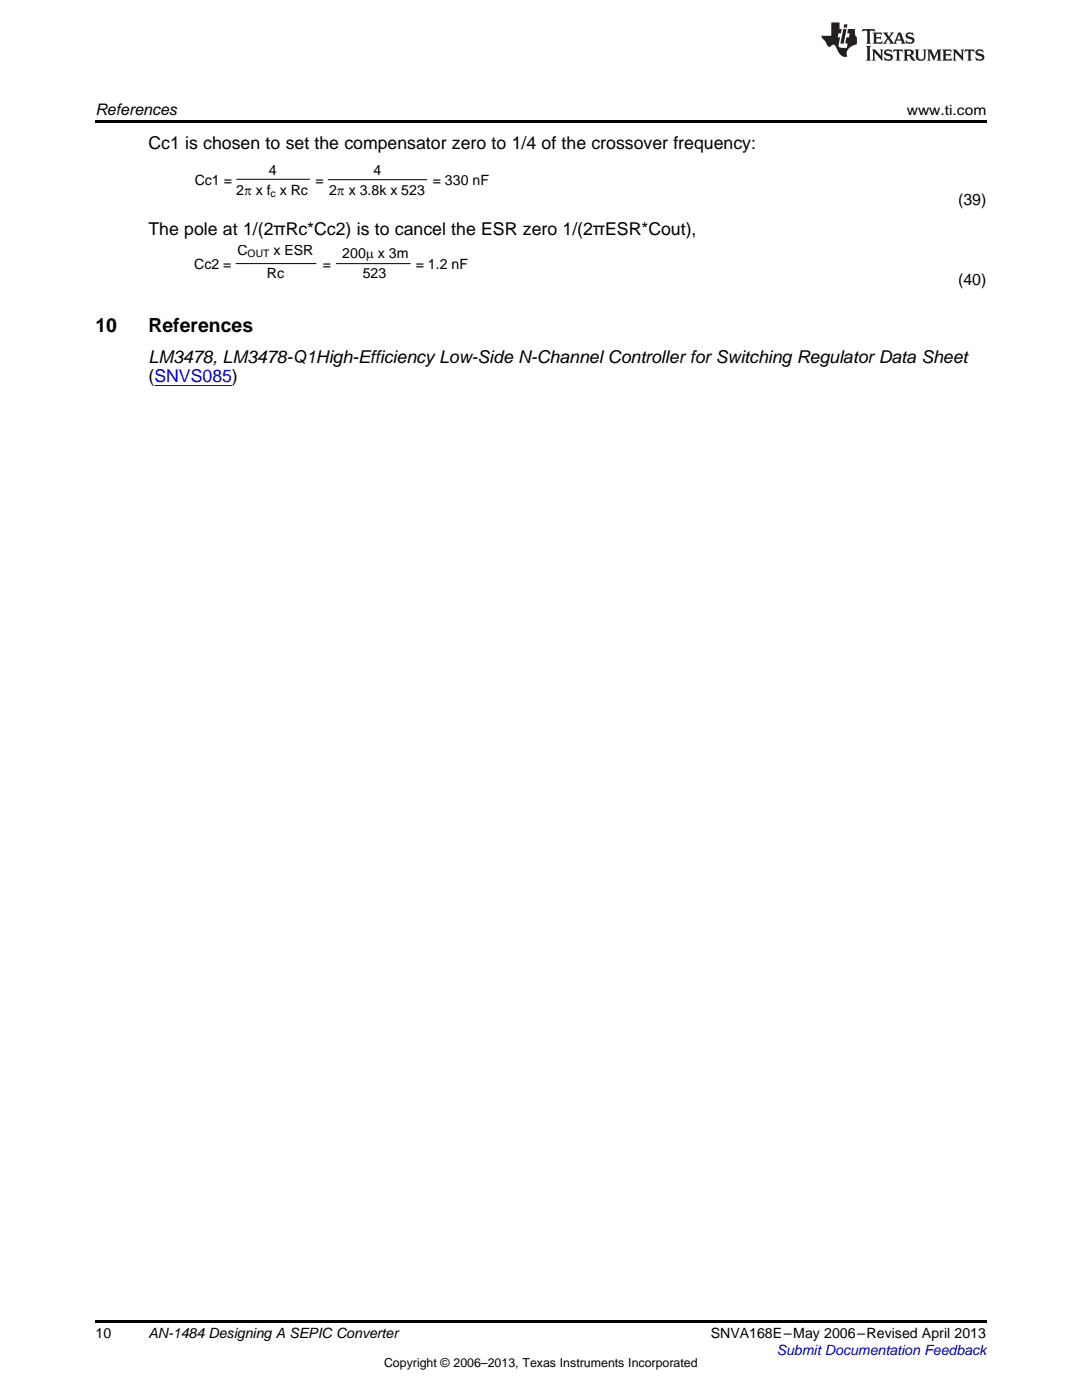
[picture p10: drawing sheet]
<svg xmlns="http://www.w3.org/2000/svg" width="216mm" height="279mm" viewBox="0 0 216 279" stroke-linecap="round" stroke-linejoin="round" font-family="sans-serif">
<defs><g id="words">
<g font-size="3.9">
<text x="19" y="66.3">10</text>
<text x="29.6" y="66.3">References</text>
</g>
<g font-size="3.5">
<text x="29.6" y="29.7">Cc1 is chosen to set the compensator zero to 1/4 of the crossover frequency:</text>
<text x="29.6" y="47">The pole at 1/(2πRc*Cc2) is to cancel the ESR zero 1/(2πESR*Cout),</text>
<text x="29.6" y="72.4">LM3478, LM3478-Q1High-Efficiency Low-Side N-Channel Controller for Switching Regulator Data Sheet</text>
<text x="29.6" y="76.2">(SNVS085)</text>
</g>
<g font-size="3.2">
<text x="19" y="23">References</text>
<text x="191.2" y="41">(39)</text>
<text x="191.2" y="56.9">(40)</text>
</g>
<g font-size="2.8">
<text x="180.9" y="23">www.ti.com</text>
<text x="53.6" y="34.8">4</text>
<text x="74.5" y="35">4</text>
<text x="38.9" y="36.9">Cc1 =</text>
<text x="47.1" y="38.9">2S x f x Rc</text>
<text x="62.9" y="36.9">=</text>
<text x="65.7" y="38.9">2S x 3.8k x 523</text>
<text x="86.4" y="36.9">= 330 nF</text>
<text x="38.7" y="53.7">Cc2 =</text>
<text x="47.4" y="50.9">C</text>
<text x="54.6" y="50.9">x ESR</text>
<text x="64.4" y="53.7">=</text>
<text x="68.3" y="51.5">200P x 3m</text>
<text x="82.9" y="53.7">= 1.2 nF</text>
<text x="53.2" y="55.4">Rc</text>
<text x="72.4" y="55.5">523</text>
<text x="19" y="267">10</text>
<text x="29.6" y="267.1">AN-1484 Designing A SEPIC Converter</text>
<text x="141.8" y="267.1">SNVA168E–May 2006–Revised April 2013</text>
</g>
<text font-size="2.8" fill="#00f" x="155" y="270.4">Submit Documentation Feedback</text>
<text font-size="2.5" x="76.6" y="272.7">Copyright © 2006–2013, Texas Instruments Incorporated</text>
<g font-size="2.1">
<text x="54" y="39.4">c</text>
<text x="49.4" y="51.3">OUT</text>
</g>
</g></defs>
<path d="M19 24h177.8v.6h-177.8zM19 263.5h177.8v.6h-177.8z" fill="#000"/>
<path d="M47.2 35.8h14.6M65.4 35.9h19.8M47 52.6h16.1M67.1 52.6h14.8" fill="none" stroke="#000" stroke-width=".2"/>
<g fill="#231f20">
<path d="M172.1 5.8l-.1 .6 .5-.3h.5v.2v2.1l-.2 .3h1l-.2-.3v-2.1v-.2h.6l.4 .3-.1-.6zM174.1 6.5l.3 .4v1.5l-.3 .3h1.9l.1-.5a1.04 1.04 0 0 1-1.3 .1v-.6h.6l.4 .2v-.7l-.4 .2h-.6l.1-.6h.7l.4 .2-.1-.5zM176.1 6.5l.9 1.1-.9 1.1h.8l-.1-.2 .4-.7 .4 .7-.2 .2h1.6l-.2-.2 .1-.4h.9l.2 .4-.2 .2h.9l-.2-.3-.8-1.9h-.5l-.9 2.1-.7-1.1 .8-1h-.8l.1 .3-.3 .5-.4-.6 .2-.2zM179.4 6.9l.3 .9h-.7zM180.9 6.6a.63 .63 0 0 0-.2 .7 .63 .63 0 0 0 .6 .4l.6 .2 .1 .2a.75 .75 0 0 1-.7 .4 .75 .75 0 0 1-.6-.5l.1 .7 .2-.1a1.11 1.11 0 0 0 1.5-.5 1.13 1.13 0 0 0-1.3-.9l-.1-.3a1.04 1.04 0 0 1 1.2 .2l-.1-.6-.2 .1-.5-.1zM172.8 9.2l.3 .3v2.2l-.3 .4h1l-.2-.4v-2.2l.2-.3zM174 9.9l.2 .3v1.5l-.2 .4h.7l-.2-.4v-1.3l1.6 1.7v-1.9l.2-.3h-.7l.2 .3v.9l-1.2-1.2zM176.6 10a.62 .62 0 0 0-.2 .7 .62 .62 0 0 0 .6 .4l.6 .2 .1 .2a.76 .76 0 0 1-.7 .4 .76 .76 0 0 1-.6-.5l.1 .7 .1-.1a1.11 1.11 0 0 0 1.6-.6 1.13 1.13 0 0 0-1.3-.8l-.1-.3a1.04 1.04 0 0 1 1.2 .1l-.1-.5-.2 .1-.5-.2zM178.3 9.9l-.1 .6a.61 .61 0 0 1 .7-.3v1.5l-.2 .4h1l-.3-.4v-1.5a.63 .63 0 0 1 .8 .3l-.1-.6zM180.3 9.9l.2 .3v1.5l-.2 .4h.9l-.2-.2v-.7l.6 .2a.76 .76 0 0 0 1.1 .6l-1-.9a.58 .58 0 0 0 .6-.6 .58 .58 0 0 0-.5-.6zM181 10.2l.1-.1a.45 .45 0 0 1 .6 .1 .45 .45 0 0 1 .1 .5l-.8 .2zM182.5 9.9l.2 .2a2.17 2.17 0 0 0 .4 1.9 .99 .99 0 0 0 1.6-.7v-1.1l.2-.3h-.8l.2 .2a1.92 1.92 0 0 1-.2 1.7 .6 .6 0 0 1-.9-.5v-1.1l.2-.3zM185 9.9l.2 .3v1.5l-.2 .4h.7l-.2-.4v-1.4l.8 1.8 .8-1.8v1.4l-.2 .4h1l-.3-.4v-1.5l.3-.3h-.8l-.7 1.4-.6-1.4zM188 9.9l.2 .3v1.5l-.2 .4h1.8l.2-.6a1.04 1.04 0 0 1-1.3 .2v-.6h.6l.4 .1v-.6l-.4 .2h-.6l.1-.6h.7l.4 .2-.1-.5zM190.1 9.9l.2 .3v1.5l-.2 .4h.7l-.2-.4v-1.3l1.6 1.7v-1.9l.2-.3h-.7l.2 .3v.9l-1.1-1.2zM192.6 9.9l-.1 .6a.61 .61 0 0 1 .7-.3v1.5l-.2 .4h.9l-.2-.4v-1.5a.63 .63 0 0 1 .8 .3l-.2-.6zM194.9 10a.62 .62 0 0 0-.2 .7 .62 .62 0 0 0 .6 .4l.5 .2 .2 .2a.76 .76 0 0 1-.7 .4 .76 .76 0 0 1-.7-.5l.2 .7 .1-.1a1.11 1.11 0 0 0 1.5-.6 1.13 1.13 0 0 0-1.2-.8l-.1-.3a1.04 1.04 0 0 1 1.2 .1l-.2-.5-.2 .1-.5-.2z"/>
<path d="M165.9 4.5v2.6h-2l.1 .4 .8 .9a.91 .91 0 0 0 .9 .9 .56 .56 0 0 1 .5-.4 .56 .56 0 0 1 .5 .3l.4 .8a1.53 1.53 0 0 0 2 1.3 1.54 1.54 0 0 1 1-2.1l.9-.4-.1-1.4a1.52 1.52 0 0 1-.3-1.6h-1.4l-.2 .9h.5l-.1 .8h-.5l-.2 .9v.2l.4 .1-.1 .9a1.93 1.93 0 0 1-1.7-.3l.3-1.8h-.4l.1-.8h.5l.2-.9h-.5v-1.3zM168.3 5.8l-.6 2.9h.7l.5-2.9zM168.4 4.9l-.1 .6h.7l.1-.6z"/>
</g>
<path d="M30.8 76.9h15.5" fill="none" stroke="#00f" stroke-width=".2"/>
<use href="#words"/>
</svg>
